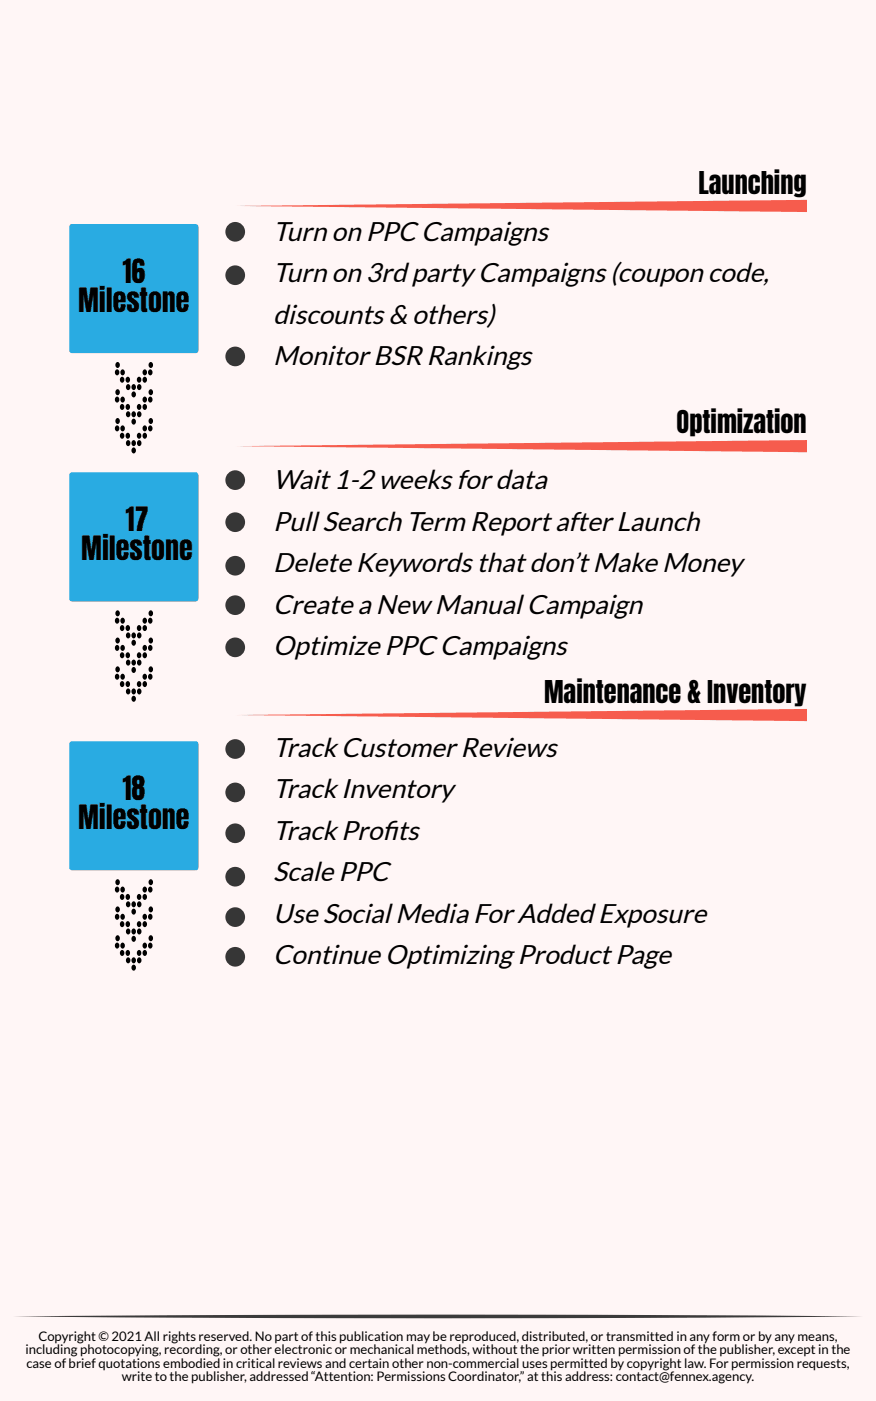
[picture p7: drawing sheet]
<svg xmlns="http://www.w3.org/2000/svg" width="423mm" height="677mm" viewBox="0 0 423 677" stroke-linecap="round" stroke-linejoin="round" font-family="sans-serif">
<defs><g id="words">
<g font-size="13.5">
<text x="59" y="137">16</text>
<text x="38" y="151">Milestone</text>
<text x="61" y="257">17</text>
<text x="39" y="271">Milestone</text>
<text x="59" y="387">18</text>
<text x="38" y="401">Milestone</text>
</g>
<g font-size="13.1">
<text x="132" y="116">Turn on PPC Campaigns</text>
<text x="132" y="136">Turn on 3rd party Campaigns (coupon code,</text>
<text x="132" y="157">discounts &amp; others)</text>
<text x="132" y="177">Monitor BSR Rankings</text>
<text x="132" y="236">Wait 1-2 weeks for data</text>
<text x="132" y="257">Pull Search Term Report after Launch</text>
<text x="132" y="277">Delete Keywords that don’t Make Money</text>
<text x="132" y="297">Create a New Manual Campaign</text>
<text x="132" y="317">Optimize PPC Campaigns</text>
<text x="132" y="366">Track Customer Reviews</text>
<text x="132" y="386">Track Inventory</text>
<text x="132" y="406">Track Profts</text>
<text x="185" y="406">i</text>
<text x="132" y="426">Scale PPC</text>
<text x="132" y="446">Use Social Media For Added Exposure</text>
<text x="132" y="466">Continue Optimizing Product Page</text>
</g>
<g font-size="12.7">
<text x="338" y="94">Launching</text>
<text x="327" y="209">Optimization</text>
<text x="263" y="340">Maintenance &amp; Inventory</text>
</g>
<g font-size="6.3">
<text x="19" y="648">Copyright © 2021 All rights reserved. No part of this publication may be reproduced, distributed, or transmitted in any form or by any means,</text>
<text x="12" y="655">including photocopying, recording, or other electronic or mechanical methods, without the prior written permission of the publisher, except in the</text>
<text x="13" y="661">case of brief quotations embodied in critical reviews and certain other non-commercial uses permitted by copyright law. For permission requests,</text>
<text x="59" y="668">write to the publisher, addressed “Attention: Permissions Coordinator,” at this address: contact@fennex.agency.</text>
</g>
</g></defs>
<path d="M0 0h423v677h-423z" fill="#fff6f6"/>
<path d="M6 636h206h205l-205 1z" fill="#3b3b3b"/>
<g fill="#363636">
<circle cx="114" cy="112" r="5"/>
<circle cx="114" cy="133" r="5"/>
<circle cx="114" cy="172" r="5"/>
</g>
<path d="M114 100l276-3v6z" fill="#f65c4d"/>
<g fill="#000">
<path d="M69 182a1.4 1.4 0 0 1 2 2 1.2 1.2 0 0 1-2 0z"/>
<circle cx="57" cy="177" r="1.3"/>
<circle cx="73" cy="177" r="1.3"/>
<circle cx="57" cy="193" r="1.3"/>
<circle cx="57" cy="180" r="1.3"/>
<circle cx="57" cy="190" r="1.3"/>
<circle cx="59" cy="197" r="1.3"/>
<circle cx="59" cy="184" r="1.3"/>
<circle cx="59" cy="193" r="1.3"/>
<circle cx="59" cy="180" r="1.3"/>
<circle cx="62" cy="197" r="1.3"/>
<circle cx="62" cy="184" r="1.3"/>
<circle cx="62" cy="187" r="1.3"/>
<circle cx="65" cy="187" r="1.3"/>
<circle cx="65" cy="191" r="1.3"/>
<circle cx="67" cy="197" r="1.3"/>
<circle cx="67" cy="184" r="1.3"/>
<circle cx="67" cy="187" r="1.3"/>
<circle cx="70" cy="197" r="1.3"/>
<circle cx="70" cy="193" r="1.3"/>
<circle cx="70" cy="180" r="1.3"/>
<circle cx="73" cy="193" r="1.3"/>
<circle cx="73" cy="180" r="1.3"/>
<circle cx="73" cy="190" r="1.3"/>
<circle cx="57" cy="207" r="1.3"/>
<circle cx="57" cy="204" r="1.3"/>
<circle cx="59" cy="211" r="1.3"/>
<circle cx="59" cy="207" r="1.3"/>
<circle cx="62" cy="211" r="1.3"/>
<circle cx="62" cy="214" r="1.3"/>
<circle cx="62" cy="200" r="1.3"/>
<circle cx="65" cy="218" r="1.3"/>
<circle cx="65" cy="214" r="1.3"/>
<circle cx="65" cy="200" r="1.3"/>
<circle cx="65" cy="204" r="1.3"/>
<circle cx="67" cy="211" r="1.3"/>
<circle cx="67" cy="214" r="1.3"/>
<circle cx="67" cy="200" r="1.3"/>
<circle cx="70" cy="211" r="1.3"/>
<circle cx="70" cy="207" r="1.3"/>
<circle cx="73" cy="207" r="1.3"/>
<circle cx="73" cy="204" r="1.3"/>
</g>
<path d="M34 109l61-1 1 1v60l-1 1-60 1-1-1-1-60z" fill="#29abe2"/>
<g fill="#363636">
<circle cx="114" cy="403" r="5"/>
<circle cx="114" cy="424" r="5"/>
<circle cx="114" cy="443" r="5"/>
<circle cx="114" cy="232" r="5"/>
<circle cx="114" cy="252" r="5"/>
</g>
<path d="M114 216l276-3v6z" fill="#f65c4d"/>
<g fill="#000">
<path d="M69 302a1.4 1.4 0 0 1 2 2 1.2 1.2 0 0 1-2 1z"/>
<circle cx="57" cy="297" r="1.3"/>
<circle cx="73" cy="297" r="1.3"/>
<circle cx="57" cy="313" r="1.3"/>
<circle cx="57" cy="300" r="1.3"/>
<circle cx="57" cy="310" r="1.3"/>
<circle cx="59" cy="317" r="1.3"/>
<circle cx="59" cy="304" r="1.3"/>
<circle cx="59" cy="313" r="1.3"/>
<circle cx="59" cy="300" r="1.3"/>
<circle cx="62" cy="317" r="1.3"/>
<circle cx="62" cy="304" r="1.3"/>
<circle cx="62" cy="307" r="1.3"/>
<circle cx="65" cy="307" r="1.3"/>
<circle cx="65" cy="311" r="1.3"/>
<circle cx="67" cy="317" r="1.3"/>
<circle cx="67" cy="304" r="1.3"/>
<circle cx="67" cy="307" r="1.3"/>
<circle cx="70" cy="317" r="1.3"/>
<circle cx="70" cy="313" r="1.3"/>
<circle cx="70" cy="300" r="1.3"/>
<circle cx="73" cy="313" r="1.3"/>
<circle cx="73" cy="300" r="1.3"/>
<circle cx="73" cy="310" r="1.3"/>
<circle cx="57" cy="327" r="1.3"/>
<circle cx="57" cy="324" r="1.3"/>
<circle cx="59" cy="331" r="1.3"/>
<circle cx="59" cy="327" r="1.3"/>
<circle cx="62" cy="331" r="1.3"/>
<circle cx="62" cy="334" r="1.3"/>
<circle cx="62" cy="321" r="1.3"/>
<circle cx="65" cy="338" r="1.3"/>
<circle cx="65" cy="334" r="1.3"/>
<circle cx="65" cy="321" r="1.3"/>
<circle cx="65" cy="324" r="1.3"/>
<circle cx="67" cy="331" r="1.3"/>
<circle cx="67" cy="334" r="1.3"/>
<circle cx="67" cy="321" r="1.3"/>
<circle cx="70" cy="331" r="1.3"/>
<circle cx="70" cy="327" r="1.3"/>
<circle cx="73" cy="327" r="1.3"/>
<circle cx="73" cy="324" r="1.3"/>
</g>
<path d="M34 229l61-1 1 1v60l-1 2h-60l-1-1-1-60z" fill="#29abe2"/>
<g fill="#363636">
<circle cx="114" cy="362" r="5"/>
<circle cx="114" cy="383" r="5"/>
</g>
<path d="M114 346l276-3v6z" fill="#f65c4d"/>
<g fill="#000">
<path d="M69 432a1.4 1.4 0 0 1 2 2 1.2 1.2 0 0 1-2 0z"/>
<circle cx="57" cy="430" r="1.3"/>
<circle cx="57" cy="427" r="1.3"/>
<circle cx="57" cy="440" r="1.3"/>
<circle cx="59" cy="434" r="1.3"/>
<circle cx="59" cy="430" r="1.3"/>
<circle cx="62" cy="434" r="1.3"/>
<circle cx="62" cy="437" r="1.3"/>
<circle cx="65" cy="437" r="1.3"/>
<circle cx="67" cy="434" r="1.3"/>
<circle cx="67" cy="437" r="1.3"/>
<circle cx="70" cy="430" r="1.3"/>
<circle cx="73" cy="430" r="1.3"/>
<circle cx="73" cy="427" r="1.3"/>
<circle cx="73" cy="440" r="1.3"/>
<circle cx="57" cy="443" r="1.3"/>
<circle cx="57" cy="457" r="1.3"/>
<circle cx="57" cy="454" r="1.3"/>
<circle cx="59" cy="447" r="1.3"/>
<circle cx="59" cy="443" r="1.3"/>
<circle cx="59" cy="457" r="1.3"/>
<circle cx="62" cy="447" r="1.3"/>
<circle cx="62" cy="451" r="1.3"/>
<circle cx="65" cy="451" r="1.3"/>
<circle cx="65" cy="441" r="1.3"/>
<circle cx="65" cy="454" r="1.3"/>
<circle cx="67" cy="447" r="1.3"/>
<circle cx="67" cy="451" r="1.3"/>
<circle cx="70" cy="447" r="1.3"/>
<circle cx="70" cy="443" r="1.3"/>
<circle cx="70" cy="457" r="1.3"/>
<circle cx="73" cy="443" r="1.3"/>
<circle cx="73" cy="457" r="1.3"/>
<circle cx="73" cy="454" r="1.3"/>
<circle cx="59" cy="461" r="1.3"/>
<circle cx="62" cy="461" r="1.3"/>
<circle cx="62" cy="464" r="1.3"/>
<circle cx="65" cy="468" r="1.3"/>
<circle cx="65" cy="464" r="1.3"/>
<circle cx="67" cy="461" r="1.3"/>
<circle cx="67" cy="464" r="1.3"/>
<circle cx="70" cy="461" r="1.3"/>
</g>
<path d="M34 359l61-1 1 1v60l-1 2h-60l-1-1-1-60z" fill="#29abe2"/>
<g fill="#363636">
<circle cx="114" cy="274" r="5"/>
<circle cx="114" cy="293" r="5"/>
<circle cx="114" cy="463" r="5"/>
<circle cx="114" cy="313" r="5"/>
</g>
<use href="#words"/>
</svg>
